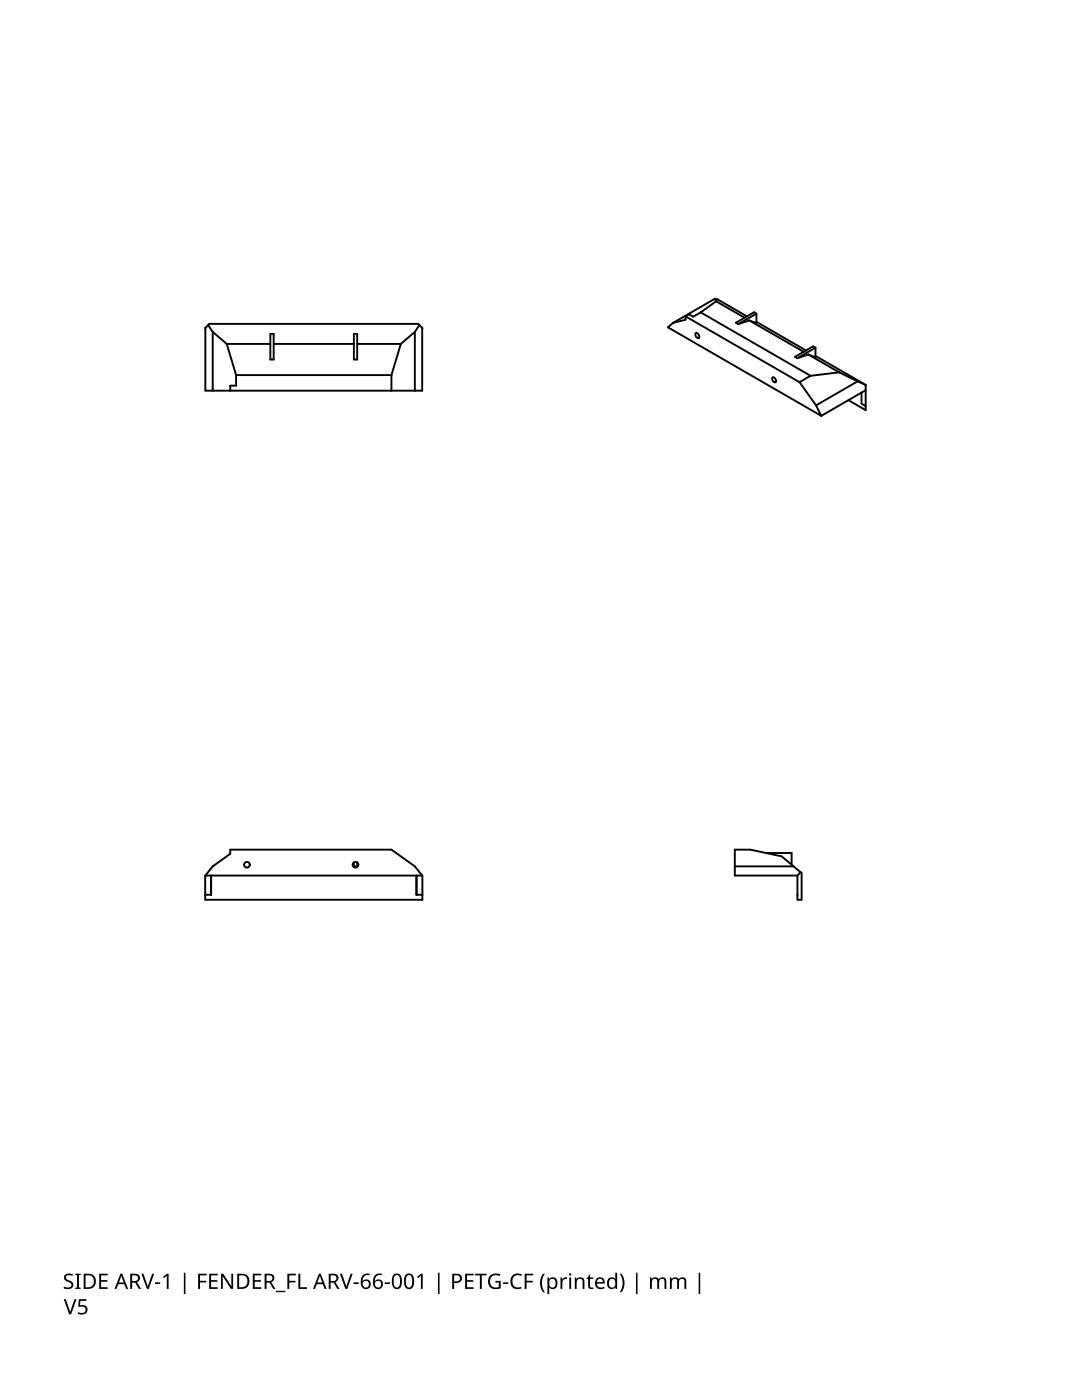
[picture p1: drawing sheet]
<svg xmlns="http://www.w3.org/2000/svg" width="216mm" height="279mm" viewBox="0 0 216 279" stroke-linecap="round" stroke-linejoin="round" font-family="sans-serif">
<g fill="none" stroke="#000" stroke-width=".38">
<path d="M142.6 59.6l-8.3 4.8M142.6 59.6l.7 .2 5.7 3.3M142.6 59.6l.3 .5M40.9 65.5h.1M41.5 64.9l.9 1.3M41.8 64.6h41.6l.9 .9-.1 12.5h-43.2v-12.5zM42.4 66.2v11.8M42.4 66.2l2.8 2.4M45.2 68.6l1.9 6.3M47.1 74.9h31M47.1 74.9v2.1h-1.2v1M53.9 66.6h.7v5.1h-.7z"/>
<path d="M53.9 68.6h-8.7M70.6 68.6h-16M70.6 66.6h.7v5.1h-.7zM78.1 74.9v3.1M80 68.6h-8.7M80 68.6l-1.9 6.3M82.8 66.2v11.8M82.8 66.2l-2.8 2.4M83.7 64.9l-.9 1.3M134.3 64.4l-1 .9 30.6 17.7M136.8 63.1v.7l-2.5 .6M136.8 63.1l22.7 13.2"/>
<path d="M138.9 66.5a.68 .68 0 0 1 .5 1 .68 .68 0 0 1-.5-1zM139.8 62.3l21.9 12.7M139.8 62.3l-1.5 .9-.8-.5-.7 .4M142.9 60.1l5.7 3.3M142.9 60.1l-3.1 2.2M149.5 64l-2.2 .7M149.5 64l10.9 6.2M150.9 62.6l-3.6 2.1M150.9 64.2l9.9 5.7M150.9 62.6l-.4-.3-3.7 2.1 .5 .3M150.9 62.6v1.9l-1.4-.5M154.2 75.3a.66 .66 0 0 1 .5 1 .64 .64 0 0 1-.5-1z"/>
<path d="M159.5 76.3l3.3 4.6M161.3 70.8l6.2 3.5M161.3 70.8l-2.2 .7M161.7 75l-2.2 1.3M162.7 69.4l-.5-.3-3.6 2.1 .5 .3M162.7 69.4l-3.6 2.1M162.7 71l10 5.8M162.7 69.4v1.9l-1.4-.5M167.5 74.3l-5.8 .7M167.5 74.3l3.6 1.8M171.1 76.1l-8.3 4.8M171.1 76.1l1.6 .7"/>
<path d="M171.9 78.4v2.2l.8 .4M172.7 76.8v5l-3.4-1.9M172.7 77.9l-8.8 5.1M162.8 80.9l1.1 2.1M41 174.7h43.2M42.1 178.6h-1.2M42.1 174.7v3.9M42.1 178.6h.1M70.6 172.1v.8h.7v-.8M83.1 174.7v3.9M83.1 178.6h.1M84.2 174.7l.1 3.9h-1.2"/>
<path d="M84.2 174.7l-1.4-1.8-4.7-3.3h-32.2v.8l-3.5 2.5-1.5 1.9v4.8h43.4v-1M146.6 169.6h3.1l6.3 1.3 4 3.3v5.4h-.9v-4.9h-12.5zM146.6 172.9h11.8M152.8 170.2h5.2v2.4M159.1 178.6h.1M159.7 174l-.6 .8"/>
<circle cx="49.3" cy="172.6" r=".56"/>
<circle cx="70.9" cy="172.6" r=".56"/>
</g>
<g fill="#000">
<path d="M12.7 259.3h.4l.9 2.6 .9-2.6h.4l-1.1 3h-.4zM12.9 254.5a1.44 1.44 0 0 1 1.7-.2l-.2 .3h-.1a.64 .64 0 0 0-.8-.1 .64 .64 0 0 0-.3 .6l.5 .4a.93 .93 0 0 1 .9 1.1 .93 .93 0 0 1-1.3 .7l-.6-.2v-.3a1.08 1.08 0 0 0 1.5-.2 1.08 1.08 0 0 0-1-.9 .8 .8 0 0 1-.3-1.2zM15 254.2h1.1v.2l-.4 .1v2.4l.4 .1v.2h-1.1v-.2l.4-.1v-2.4l-.4-.1zM19.8 254.2h1.7v.3h-1.3v1h1.2v.3h-1.2v1.1h1.3v.3h-1.7zM28.2 254.2h.4l.9 2.6 .9-2.6h.4l-1.1 3h-.4zM30.9 255.9h1.1v.4h-1.1zM32.5 254.8l.8-.6h.3v3h-.3v-2.6l-.6 .5zM39.5 254.2h1.7v.3h-1.3v1.1h1.2v.3h-1.2v1.3h-.4zM41.7 254.2h1.7v.3h-1.3v1h1.3v.3h-1.3v1.1h1.3v.3h-1.7zM44.1 254.2h.4l1.7 2.5v-2.5h.3v3h-.4l-1.7-2.5 .1 2.5h-.4zM50.4 254.2h1.7v.3h-1.3v1h1.3v.3h-1.3v1.1h1.3v.3h-1.7zM55 257.6h1.9v.3h-1.9z"/>
<path d="M57.3 254.2h1.7v.3h-1.3v1.1h1.3v.3h-1.3v1.3h-.4zM59.5 254.2h.4v2.7h1.4v.3h-1.8zM67.8 254.2h.4l.9 2.6 .9-2.6h.4l-1.1 3h-.4zM70.5 255.9h1.1v.4h-1.1zM76.8 255.9h1v.4h-1zM83.2 254.8l.8-.6h.3v3h-.3v-2.6l-.6 .5zM92.8 254.2h1.7v.3h-1.3v1h1.2v.3h-1.2v1.1h1.3v.3h-1.7zM94.8 254.2h2.3v.3h-1v2.7h-.4v-2.7h-.9zM97.8 254.6a1.94 1.94 0 0 1 2.1-.3l-.2 .4a1.25 1.25 0 0 0-1.9 .9 1.25 1.25 0 0 0 1.7 1.3v-.9h-.6v-.4h1v1.5l-.2 .1a1.62 1.62 0 0 1-2.1-.5 1.62 1.62 0 0 1 .2-2.1zM100.4 255.9h1v.4h-1zM102.2 254.6a1.69 1.69 0 0 1 1.9-.3l-.1 .4-.8-.2a1.24 1.24 0 0 0-.9 1.6 1.24 1.24 0 0 0 1.7 .7v.3a1.56 1.56 0 0 1-1.9-.3 1.56 1.56 0 0 1-.1-1.9zM104.7 254.2h1.7v.3h-1.3v1.1h1.2v.3h-1.2v1.3h-.4z"/>
<path d="M108.4 254.2h.3a3.2 3.2 0 0 0 0 3.7 .85 .85 0 0 1-.8-.8 3.1 3.1 0 0 1 .5-2.9zM111.8 255h.3l.1 .4 .4-.4 .6-.1-.1 .4h-.4a.73 .73 0 0 0-.5 .7v1.2h-.4zM114.7 255h.3v.3a.87 .87 0 0 1 1-.3 .87 .87 0 0 1 .6 .7v1.5h-.4v-1.4a.61 .61 0 0 0-.7-.6 .61 .61 0 0 0-.4 .8v1.2h-.4zM117.5 254.4h.2v.6h.7v.2h-.7v1.4l.2 .3h.5v.3a.69 .69 0 0 1-1.1-.6v-1.4h-.3v-.1l.4-.2zM123.6 254.2a.86 .86 0 0 1 .9 .8l.1 1.1a2.79 2.79 0 0 1-.6 1.8h-.4a3.2 3.2 0 0 0 0-3.7zM129.7 255h.3l.1 .3a.86 .86 0 0 1 1.4 0 .81 .81 0 0 1 .9-.4 .81 .81 0 0 1 .6 .8v1.5h-.4v-1.4a.56 .56 0 0 0-.7-.6 .56 .56 0 0 0-.4 .8v1.2h-.4v-1.4a.57 .57 0 0 0-.7-.6 .57 .57 0 0 0-.3 .8v1.2h-.4zM133.7 255h.3v.3a.86 .86 0 0 1 1.4 0 .81 .81 0 0 1 1-.4 .81 .81 0 0 1 .5 .8v1.5h-.3v-1.4a.56 .56 0 0 0-.7-.6 .56 .56 0 0 0-.4 .8v1.2h-.4v-1.4a.57 .57 0 0 0-.7-.6 .57 .57 0 0 0-.4 .8v1.2h-.3zM15.7 259.3h1.5v.3h-1.2v.9a1.02 1.02 0 0 1 1.5 .8 1.02 1.02 0 0 1-1.4 1l-.6-.1v-.4a.88 .88 0 0 0 1 .3 .88 .88 0 0 0 .6-.9 .85 .85 0 0 0-1.3-.4l-.2-.1z"/>
<path d="M16.7 254.2h.9a1.36 1.36 0 0 1 1.5 1.5 1.41 1.41 0 0 1-1.6 1.5h-.8zM17.1 254.5v2.4h.4a1.08 1.08 0 0 0 1.2-1.2 1.03 1.03 0 0 0-1.1-1.2z"/>
<path d="M24 254.2h.4l1.2 3h-.4l-.4-.9h-1.2l-.4 .9h-.3zM24.2 254.6l-.5 1.4h1z"/>
<path d="M26 254.2h.8a.87 .87 0 0 1 1.1 .6 .87 .87 0 0 1-.6 1.1l.9 1.3h-.5l-.7-1.2h-.6v1.2h-.4zM26.4 254.5v1.2h.4a.58 .58 0 0 0 .7-.6 .58 .58 0 0 0-.7-.6z"/>
<path d="M47.3 254.2h1a1.36 1.36 0 0 1 1.5 1.5 1.41 1.41 0 0 1-1.6 1.5h-.9zM47.7 254.5v2.4h.4a1.19 1.19 0 0 0 1.3-1.1 1.19 1.19 0 0 0-1.2-1.3z"/>
<path d="M52.8 254.2h.8a.87 .87 0 0 1 1.1 .6 .87 .87 0 0 1-.6 1.1l.9 1.3h-.5l-.7-1.2h-.6v1.2h-.4zM53.2 254.5v1.2h.4a.58 .58 0 0 0 .8-.6 .58 .58 0 0 0-.8-.6z"/>
<path d="M63.6 254.2h.4l1.2 3h-.4l-.4-.9h-1.2l-.4 .9h-.3zM63.8 254.6l-.5 1.4h1z"/>
<path d="M65.6 254.2h.8a.87 .87 0 0 1 1.1 .6 .87 .87 0 0 1-.6 1.1l.9 1.3h-.5l-.7-1.2h-.6v1.2h-.4zM66 254.5v1.2h.4a.58 .58 0 0 0 .7-.6 .58 .58 0 0 0-.7-.6z"/>
<path d="M72.4 254.5l.5-.3h.5h.3v.3a1.03 1.03 0 0 0-1.3 1.2 .95 .95 0 0 1 1.5 0 .95 .95 0 0 1-.3 1.4 1.08 1.08 0 0 1-1.2 0 1.08 1.08 0 0 1-.4-1.2l.1-.7zM72.3 256.3a.66 .66 0 0 0 1.3 0 .66 .66 0 0 0-1.3 0z"/>
<path d="M74.8 254.5l.5-.3h.5h.4v.3a1.03 1.03 0 0 0-1.4 1.2 .96 .96 0 0 1 1.5 .1 .96 .96 0 0 1-.5 1.4 1.09 1.09 0 0 1-1.4-1.3l.1-.9zM74.8 256.3a.66 .66 0 0 0 1.3 0 .66 .66 0 0 0-1.3 0z"/>
<path d="M78.6 254.4a1.05 1.05 0 0 1 1.2 0 1.05 1.05 0 0 1 .4 1.1v.2a1.18 1.18 0 0 1-1.1 1.6 1.37 1.37 0 0 1-.9-1.8l.1-.7zM78.8 254.6l-.2 .5v1.2a.6 .6 0 0 0 .6 .7 .6 .6 0 0 0 .6-.7 1.66 1.66 0 0 0-.5-1.8z"/>
<path d="M81 254.4a1.05 1.05 0 0 1 1.2 0 1.05 1.05 0 0 1 .4 1.1v.2a1.18 1.18 0 0 1-1.1 1.6 1.37 1.37 0 0 1-.9-1.8l.2-.7zM81.2 254.6l-.2 .5v1.2a.6 .6 0 0 0 .6 .7 .6 .6 0 0 0 .6-.7 1.66 1.66 0 0 0-.4-1.8z"/>
<path d="M90.2 254.2h.8a.95 .95 0 0 1 1.2 1 .95 .95 0 0 1-1.2 .8h-.4v1.2h-.4zM90.6 254.5v1.2a.82 .82 0 0 0 1.2-.6 .61 .61 0 0 0-.8-.6z"/>
<path d="M109.2 255h.3l.1 .3a.95 .95 0 0 1 1.1-.3 .95 .95 0 0 1 .5 1.1 .97 .97 0 0 1-.5 1.1 .97 .97 0 0 1-1.1-.3v1.4h-.4zM109.8 255.4l-.2 .4a.73 .73 0 0 0 .1 .9 .73 .73 0 0 0 .9 .1 .91 .91 0 0 0 .3-.9 .91 .91 0 0 0-.8-.7z"/>
<path d="M119 255.2a.98 .98 0 0 1 1.2-.2 .98 .98 0 0 1 .5 1.2h-1.6a.87 .87 0 0 0 .5 .8 .87 .87 0 0 0 1-.2v.3a1.24 1.24 0 0 1-1.7-.2 1.24 1.24 0 0 1 .1-1.7zM119.3 255.4l-.2 .5h1.2a.57 .57 0 0 0-.3-.6 .57 .57 0 0 0-.7 .1z"/>
<path d="M121.5 255.1a.95 .95 0 0 1 1.3 .1v-1.2h.3v3.2h-.3v-.3a.95 .95 0 0 1-1.2 .3 .95 .95 0 0 1-.5-1.1l.1-.5zM121.8 255.3a.91 .91 0 0 0-.3 1 .91 .91 0 0 0 .8 .7 .99 .99 0 0 0 0-1.8z"/>
<circle cx="113.8" cy="254.3" r=".23"/>
</g>
<path d="M36.8 254v4.3M87.5 254v4.3M127.1 254v4.3M139.6 254v4.3" fill="none" stroke="#000" stroke-width=".31"/>
<path d="M113.8 255v2.2" fill="none" stroke="#000" stroke-width=".37"/>
</svg>
